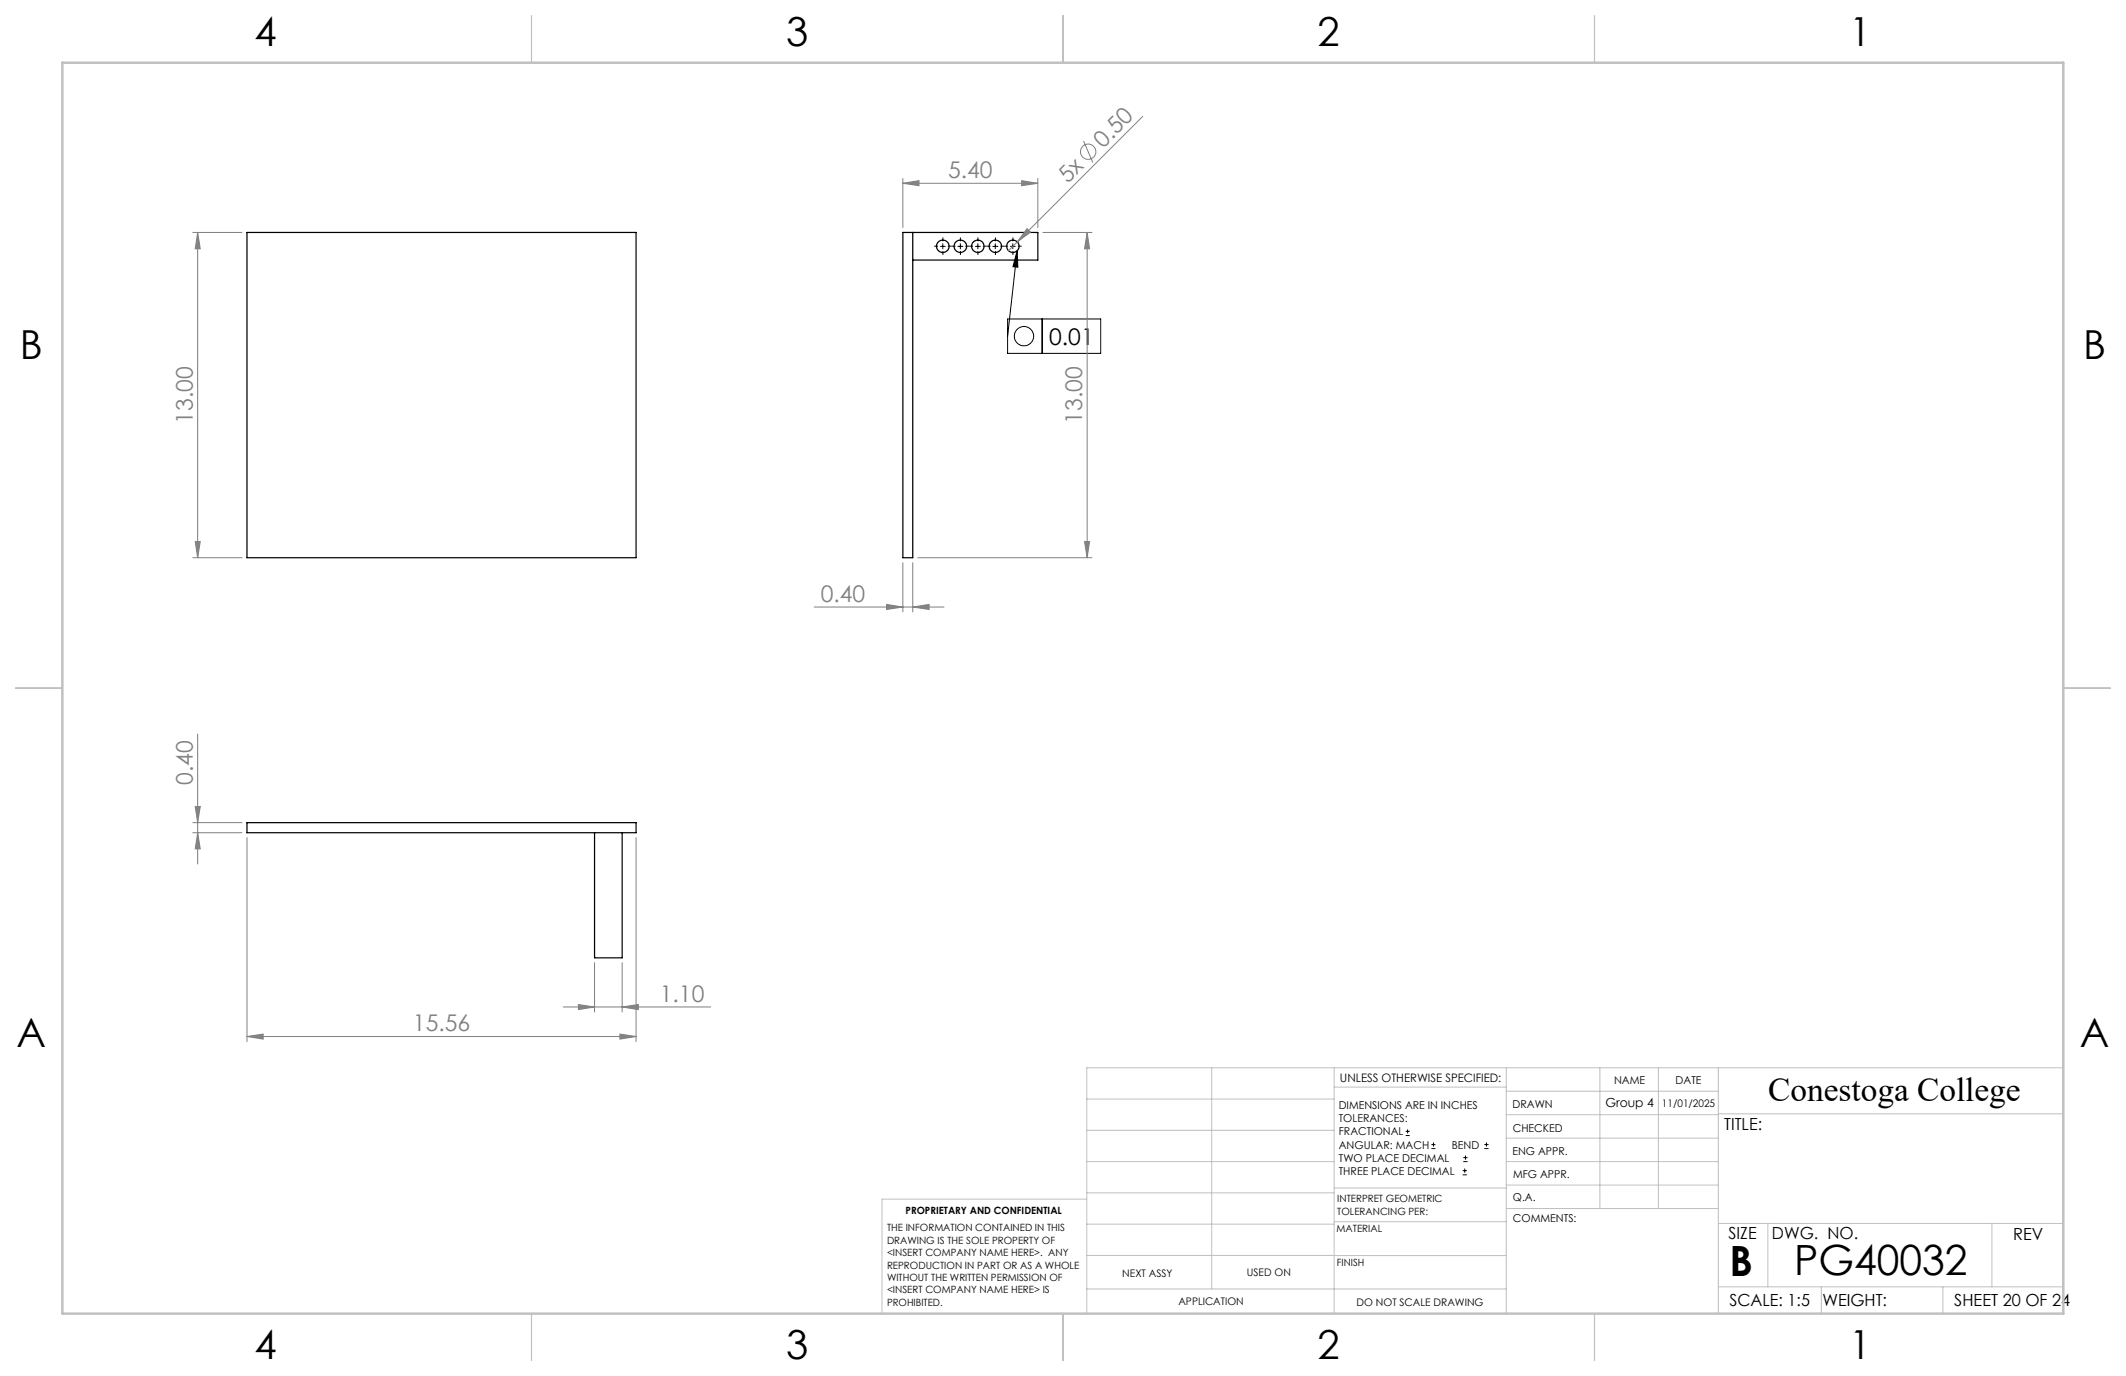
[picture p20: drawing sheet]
<svg xmlns="http://www.w3.org/2000/svg" width="432mm" height="279mm" viewBox="0 0 432 279" stroke-linecap="round" stroke-linejoin="round" font-family="sans-serif">
<defs><g id="words">
<g font-size="8.5">
<text x="351.3" y="259">B</text>
<text x="364.4" y="258.9">PG40032</text>
</g>
<g font-size="8.1">
<text x="51.7" y="9.3">4</text>
<text x="159.7" y="9.3">3</text>
<text x="267.6" y="9.3">2</text>
<text x="375.6" y="9.3">1</text>
<text x="4" y="72.8">B</text>
<text x="423.1" y="72.8">B</text>
<text x="3.3" y="212.5">A</text>
<text x="422.4" y="212.5">A</text>
<text x="51.7" y="276">4</text>
<text x="159.7" y="276">3</text>
<text x="267.6" y="276">2</text>
<text x="375.6" y="276">1</text>
</g>
<text font-size="6.9" x="359.1" y="223.6">Conestoga College</text>
<g font-size="4.7" fill="#808080">
<text x="224.1" y="30.2" transform="rotate(-45 224.1 30.2)">0.50</text>
<text x="192.6" y="36.2">5.40</text>
<text x="216.9" y="37.3" transform="rotate(-45 216.9 37.3)">5x</text>
<text x="39.2" y="86" transform="rotate(-90 39.2 86)">13.00</text>
<text x="219.8" y="86" transform="rotate(-90 219.8 86)">13.00</text>
<text x="166.7" y="122.2">0.40</text>
<text x="39.2" y="159.4" transform="rotate(-90 39.2 159.4)">0.40</text>
<text x="134" y="203.4">1.10</text>
<text x="83.9" y="209.4">15.56</text>
</g>
<text font-size="4.7" x="213.1" y="70">0.01</text>
<g font-size="3.4">
<text x="350.2" y="229.5">TITLE:</text>
<text x="351.1" y="251.6">SIZE</text>
<text x="359.9" y="251.6">DWG. NO.</text>
<text x="408.9" y="251.7">REV</text>
<text x="351.2" y="265.2">SCALE: 1:5</text>
<text x="370.1" y="265.3">WEIGHT:</text>
<text x="396.9" y="265.2">SHEET 20 OF 24</text>
</g>
<text font-size="2.5" x="326.1" y="224.8">Group 4</text>
<text font-size="2.4" x="272.2" y="219.7">UNLESS OTHERWISE SPECIFIED:</text>
<g font-size="2.2">
<text x="327.8" y="220.1">NAME</text>
<text x="340.3" y="220.2">DATE</text>
<text x="271.9" y="225.3">DIMENSIONS ARE IN INCHES</text>
<text x="271.9" y="227.9">TOLERANCES:</text>
<text x="307.2" y="224.9">DRAWN</text>
<text x="271.9" y="230.6">FRACTIONAL</text>
<text x="271.9" y="233.2">ANGULAR: MACH</text>
<text x="294.9" y="233.2">BEND</text>
<text x="307.3" y="229.8">CHECKED</text>
<text x="271.9" y="235.9">TWO PLACE DECIMAL</text>
<text x="271.9" y="238.5">THREE PLACE DECIMAL</text>
<text x="307.2" y="234.4">ENG APPR.</text>
<text x="307.3" y="239.2">MFG APPR.</text>
<text x="307.3" y="243.9">Q.A.</text>
<text x="307.3" y="248.1">COMMENTS:</text>
</g>
<g font-size="2.1">
<text x="337.6" y="224.9">11/01/2025</text>
<text x="227.9" y="259.2">NEXT ASSY</text>
<text x="253.3" y="259.2">USED ON</text>
<text x="239.3" y="265">APPLICATION</text>
<text x="275.5" y="265.1">DO NOT SCALE DRAWING</text>
</g>
<g font-size="2">
<text x="271.6" y="244.1">INTERPRET GEOMETRIC</text>
<text x="180.2" y="250">THE INFORMATION CONTAINED IN THIS</text>
<text x="183.9" y="246.4">PROPRIETARY AND CONFIDENTIAL</text>
<text x="271.5" y="250.2">MATERIAL</text>
<text x="271.6" y="246.6">TOLERANCING PER:</text>
<text x="180.2" y="252.5">DRAWING IS THE SOLE PROPERTY OF</text>
<text x="180.2" y="255.1">&lt;INSERT COMPANY NAME HERE&gt;. ANY</text>
<text x="180.2" y="257.6">REPRODUCTION IN PART OR AS A WHOLE</text>
<text x="271.5" y="257">FINISH</text>
<text x="180.2" y="260.1">WITHOUT THE WRITTEN PERMISSION OF</text>
<text x="180.2" y="262.6">&lt;INSERT COMPANY NAME HERE&gt; IS</text>
<text x="180.2" y="265.2">PROHIBITED.</text>
</g>
</g></defs>
<g fill="none" stroke="#000" stroke-width=".25">
<path d="M50.2 47.2h79v66h-79zM185.4 47.2v66h-2v-66h27.4v5.6h-25.4M50.2 167h79v2.1h-79zM120.8 169.1v25.4h5.6v-25.4"/>
<circle cx="191.5" cy="50" r="1.27"/>
<circle cx="195.1" cy="50" r="1.27"/>
<circle cx="198.6" cy="50" r="1.26"/>
<circle cx="202.2" cy="50" r="1.26"/>
<circle cx="205.7" cy="50" r="1.26"/>
</g>
<g fill="none" stroke="#808080" stroke-width=".2">
<path d="M183.4 37.2l3.3-.5v1zM183.4 36.2v10M183.4 37.2h27.4M207.5 36.7l3.3 .5-3.3 .5zM210.8 36.2v10M220.1 28.6l1.9 4.4M232.1 23.6l-27.3 27.3M39.2 47.2h9.9M40.1 47.2l.6 3.3h-1zM40.1 47.2v66M208.6 46.4l.7 .7-2.7 2zM211.8 47.2h10"/>
<path d="M220.8 47.2l.5 3.3h-1zM220.8 47.2v66M39.2 113.2h9.9M39.7 110h1l-.6 3.2zM183.4 114.3v9.9M185.4 114.3v9.9M186.4 113.2h35.4M220.3 110h1l-.5 3.2zM165.4 123.3h26.3M180.1 122.7l3.3 .6-3.3 .5zM185.4 123.3l3.3-.6v1.1zM40.1 149v26.4"/>
<path d="M39.2 167h9.9M39.2 169.1h9.9M39.7 163.8h1l-.6 3.2zM40.1 169.1l.6 3.3h-1zM50.2 170.1v41.4M129.2 170.1v41.4M120.8 195.5v10M126.4 195.5v10M50.2 210.5l3.2-.5v1zM50.2 210.5h79M114.4 204.5h30M117.5 204l3.3 .5-3.3 .5z"/>
<path d="M125.9 210l3.3 .5-3.3 .5zM126.4 204.5l3.2-.5v1z"/>
<circle cx="221" cy="30.8" r="1.56"/>
</g>
<g fill="none" stroke="#000" stroke-width=".2">
<path d="M191 50h1M191.5 49.5v1M194.6 50h.9M195.1 49.5v1M198.1 50h1M198.6 49.5v1M201.6 50h1.1M202.1 49.5v1M205.2 50h1M205.7 49.5v1M206.6 50.9l.1 3.4-1-.1zM206.6 50.9l-2 17.4"/>
<path d="M204.6 64.8h19v7h-19zM211.7 64.8v7M285.5 230.6h.8M285.5 229.7h.8M285.9 229.3v.9M290.7 233.2h.8M290.7 232.4h.8M291.1 232v.8M297.1 238.5h.8M297.1 237.7h.8M297.2 235.9h.9M297.2 235.1h.9"/>
<path d="M297.5 237.3v.8M297.6 234.6v.9M301.5 233.2h.8M301.5 232.4h.8M301.9 232v.8"/>
<circle cx="208" cy="68.3" r="1.96"/>
</g>
<g fill="none" stroke="#000" stroke-width=".2" stroke-dasharray="15.2 1.3 1.3 1.3" stroke-linecap="butt">
<path d="M190.5 50h-.8M191.5 49v-.8M191.5 51v.8M192.5 50h.8M194.1 50h-.8M195.1 49v-.8M195.1 51v.8M196.1 50h.7M197.6 50h-.7M198.6 49v-.8M198.6 51v.8M199.6 50h.8"/>
<path d="M201.2 50h-.8M202.2 49v-.8M202.2 51v.8M203.2 50h.7M204.7 50h-.7M205.7 49v-.8M205.7 51v.8M206.7 50h.8"/>
</g>
<g fill="none" stroke="#c0c0c0" stroke-width=".2">
<path d="M246.1 216.8v44.9M271 216.8v49.9M305.9 216.8v49.9M324.9 216.8v28.6M336.8 216.8v28.6M349 216.8v49.9M419.1 216.8h-198.4v49.9M220.7 235.9h50.3M220.7 229.5h50.3M220.7 223.2h50.3M271 220.7h34.9M305.9 231.1h43.1"/>
<path d="M305.9 226.3h43.1M305.9 221.6h43.1M305.9 235.9h43.1M349 226.2h70.1M220.7 248.6h50.3M220.7 242.2h50.3M220.7 254.9h50.3M220.7 243.5h-41.6v23.2M271 255h34.9M271 248.1h35M271 241.2h35M305.9 240.6h43.1"/>
<path d="M306 245.4h43M349 248.4h70.1M359.1 248.4v12.9M404.6 248.4v12.9M220.7 261.7h85.2M349 261.3h70.1M369.9 261.3v5.4M394.6 261.3v5.4"/>
</g>
<path d="M107.9 3.2v9.5M215.9 3.2v9.5M323.8 3.2v9.5M3.1 139.7h9.6M419.1 139.7h9.5M107.9 266.7v9.6M215.9 266.7v9.6M323.8 266.7v9.6" fill="none" stroke="#c0c0c0" stroke-width=".25"/>
<path d="M12.7 12.7h406.4v254h-406.4z" fill="none" stroke="#c0c0c0" stroke-width=".5"/>
<path d="M206.6 50.9l.1 3.4-1-.1z" fill="#000"/>
<g fill="#808080">
<path d="M208.6 46.4l.7 .7-2.7 2z"/>
<path d="M50.2 210.5l3.2-.5v1zM125.9 210l3.3 .5-3.3 .5zM117.5 204l3.3 .5-3.3 .5zM126.4 204.5l3.2-.5v1zM180.1 122.7l3.3 .6-3.3 .5zM185.4 123.3l3.3-.6v1.1z"/>
<path d="M40.1 47.2l.6 3.3h-1zM39.7 110h1l-.6 3.2zM39.7 163.8h1l-.6 3.2zM40.1 169.1l.6 3.3h-1zM220.8 47.2l.5 3.3h-1zM220.3 110h1l-.5 3.2z"/>
<path d="M183.4 37.2l3.3-.5v1zM207.5 36.7l3.3 .5-3.3 .5z"/>
</g>
<use href="#words"/>
</svg>
